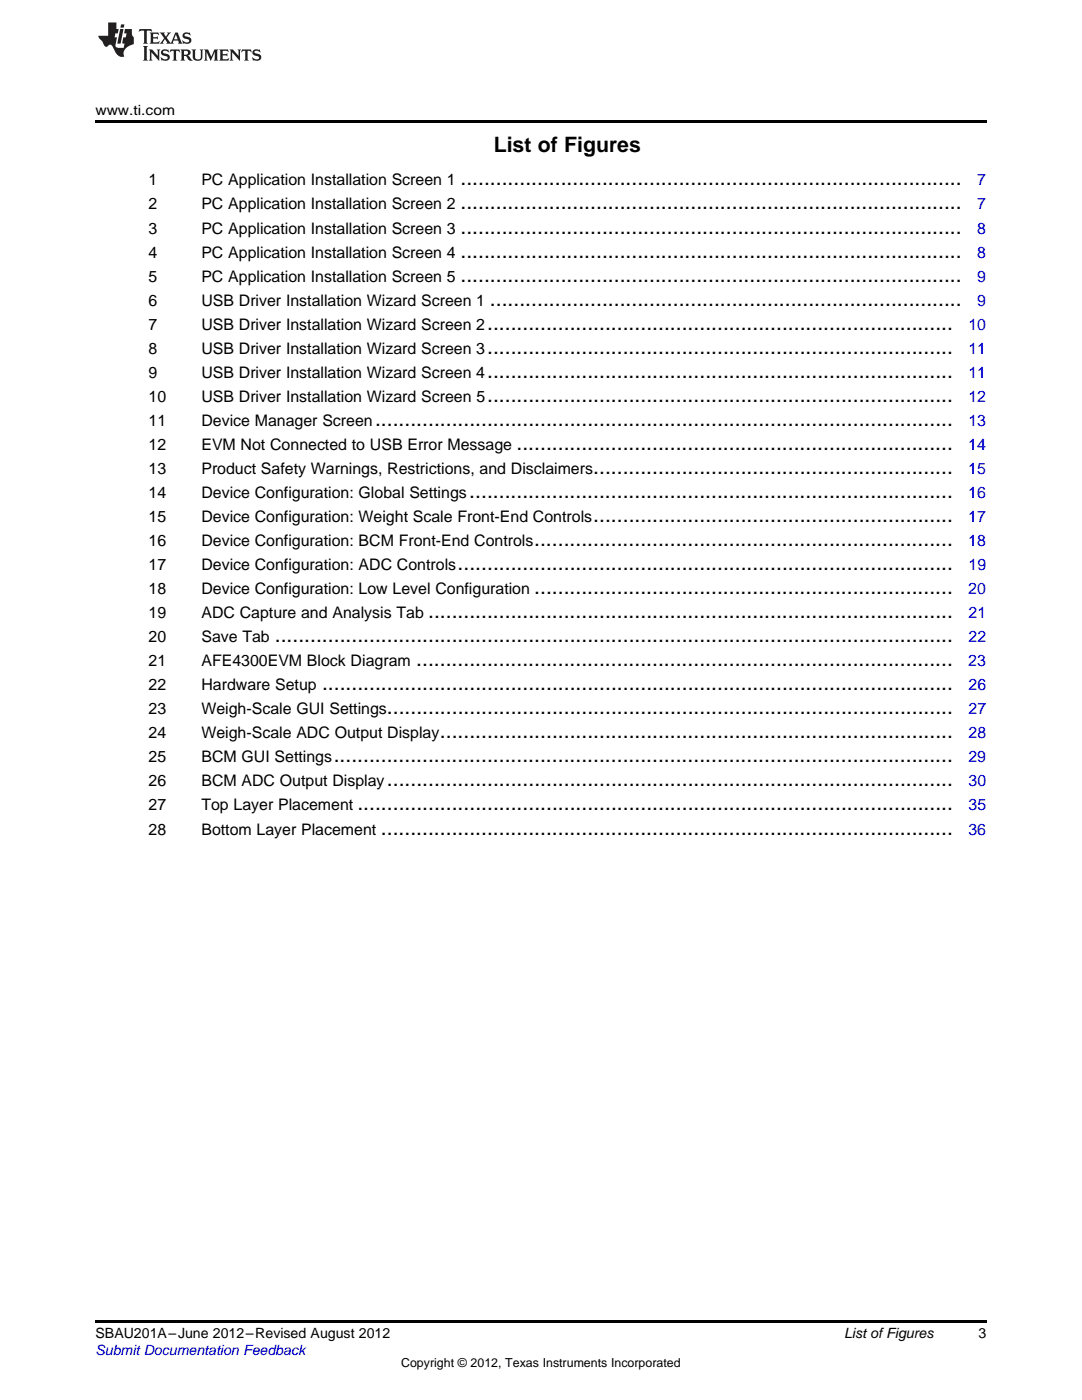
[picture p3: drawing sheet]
<svg xmlns="http://www.w3.org/2000/svg" width="216mm" height="279mm" viewBox="0 0 216 279" stroke-linecap="round" stroke-linejoin="round" font-family="sans-serif">
<defs><g id="words">
<g font-size="4.2">
<text x="98.5" y="30.3">List of Figures</text>
<text x="91.9" y="37">.....................................................................................</text>
<text x="91.9" y="41.8">.....................................................................................</text>
<text x="91.9" y="46.6">.....................................................................................</text>
<text x="91.9" y="51.4">.....................................................................................</text>
<text x="91.9" y="56.2">.....................................................................................</text>
<text x="97.2" y="65.8">...............................................................................</text>
<text x="97.8" y="61">................................................................................</text>
<text x="97.2" y="70.6">...............................................................................</text>
<text x="97.2" y="75.4">...............................................................................</text>
<text x="97.2" y="80.2">...............................................................................</text>
<text x="74.8" y="85">..................................................................................................</text>
<text x="103.1" y="89.8">..........................................................................</text>
<text x="118.4" y="94.6">.............................................................</text>
<text x="93.6" y="99.4">..................................................................................</text>
<text x="118.4" y="104.2">.............................................................</text>
<text x="91.3" y="113.8">....................................................................................</text>
<text x="106.6" y="109">.......................................................................</text>
<text x="106.6" y="118.6">.......................................................................</text>
<text x="85.4" y="123.4">.........................................................................................</text>
<text x="54.8" y="128.2">...................................................................................................................</text>
<text x="64.3" y="137.8">...........................................................................................................</text>
<text x="83.1" y="133">...........................................................................................</text>
<text x="77.2" y="142.6">................................................................................................</text>
<text x="87.8" y="147.4">.......................................................................................</text>
<text x="66.6" y="152.2">.........................................................................................................</text>
<text x="71.3" y="161.7">.....................................................................................................</text>
<text x="77.2" y="157">................................................................................................</text>
<text x="76" y="166.5">.................................................................................................</text>
</g>
<g font-size="3.2">
<text x="29.6" y="37">1</text>
<text x="29.6" y="41.8">2</text>
<text x="40.2" y="37">PC Application Installation Screen 1</text>
<text x="40.2" y="41.8">PC Application Installation Screen 2</text>
<text x="29.6" y="46.6">3</text>
<text x="40.2" y="46.6">PC Application Installation Screen 3</text>
<text x="29.6" y="51.4">4</text>
<text x="40.2" y="51.4">PC Application Installation Screen 4</text>
<text x="29.6" y="56.2">5</text>
<text x="40.2" y="56.2">PC Application Installation Screen 5</text>
<text x="29.6" y="61">6</text>
<text x="29.6" y="65.8">7</text>
<text x="40.2" y="61">USB Driver Installation Wizard Screen 1</text>
<text x="40.2" y="65.8">USB Driver Installation Wizard Screen 2</text>
<text x="29.6" y="70.6">8</text>
<text x="40.2" y="70.6">USB Driver Installation Wizard Screen 3</text>
<text x="29.6" y="75.4">9</text>
<text x="40.2" y="75.4">USB Driver Installation Wizard Screen 4</text>
<text x="29.6" y="80.2">10</text>
<text x="40.2" y="80.2">USB Driver Installation Wizard Screen 5</text>
<text x="29.6" y="85">11</text>
<text x="29.6" y="89.8">12</text>
<text x="40.2" y="85">Device Manager Screen</text>
<text x="40.2" y="89.8">EVM Not Connected to USB Error Message</text>
<text x="29.6" y="94.6">13</text>
<text x="40.2" y="94.6">Product Safety Warnings, Restrictions, and Disclaimers</text>
<text x="29.6" y="99.4">14</text>
<text x="40.2" y="99.4">Device Configuration: Global Settings</text>
<text x="29.6" y="104.2">15</text>
<text x="40.2" y="104.2">Device Configuration: Weight Scale Front-End Controls</text>
<text x="29.6" y="109">16</text>
<text x="29.6" y="113.8">17</text>
<text x="40.2" y="109">Device Configuration: BCM Front-End Controls</text>
<text x="40.2" y="113.8">Device Configuration: ADC Controls</text>
<text x="29.6" y="118.6">18</text>
<text x="40.2" y="118.6">Device Configuration: Low Level Configuration</text>
<text x="29.6" y="123.4">19</text>
<text x="40.2" y="123.4">ADC Capture and Analysis Tab</text>
<text x="29.6" y="128.2">20</text>
<text x="40.2" y="128.2">Save Tab</text>
<text x="29.6" y="133">21</text>
<text x="29.6" y="137.8">22</text>
<text x="40.2" y="133">AFE4300EVM Block Diagram</text>
<text x="40.2" y="137.8">Hardware Setup</text>
<text x="29.6" y="142.6">23</text>
<text x="40.2" y="142.6">Weigh-Scale GUI Settings</text>
<text x="29.6" y="147.4">24</text>
<text x="40.2" y="147.4">Weigh-Scale ADC Output Display</text>
<text x="29.6" y="152.2">25</text>
<text x="40.2" y="152.2">BCM GUI Settings</text>
<text x="29.6" y="157">26</text>
<text x="29.6" y="161.7">27</text>
<text x="40.2" y="157">BCM ADC Output Display</text>
<text x="40.2" y="161.7">Top Layer Placement</text>
<text x="29.6" y="166.5">28</text>
<text x="40.2" y="166.5">Bottom Layer Placement</text>
</g>
<g font-size="3.2" fill="#00f">
<text x="195" y="37">7</text>
<text x="195" y="41.8">7</text>
<text x="195" y="46.6">8</text>
<text x="195" y="51.4">8</text>
<text x="195" y="56.2">9</text>
<text x="193.2" y="65.8">10</text>
<text x="195" y="61">9</text>
<text x="193.2" y="70.6">11</text>
<text x="193.2" y="75.4">11</text>
<text x="193.2" y="80.2">12</text>
<text x="193.2" y="89.8">14</text>
<text x="193.2" y="85">13</text>
<text x="193.2" y="94.6">15</text>
<text x="193.2" y="99.4">16</text>
<text x="193.2" y="104.2">17</text>
<text x="193.2" y="109">18</text>
<text x="193.3" y="113.8">19</text>
<text x="193.2" y="118.6">20</text>
<text x="193.3" y="123.4">21</text>
<text x="193.3" y="128.2">22</text>
<text x="193.2" y="133">23</text>
<text x="193.3" y="137.8">26</text>
<text x="193.3" y="142.6">27</text>
<text x="193.3" y="147.4">28</text>
<text x="193.2" y="152.2">29</text>
<text x="193.3" y="157">30</text>
<text x="193.3" y="161.7">35</text>
<text x="193.2" y="166.5">36</text>
</g>
<g font-size="2.8">
<text x="19" y="23">www.ti.com</text>
<text x="19" y="267.1">SBAU201A–June 2012–Revised August 2012</text>
<text x="168.4" y="267.1">List ofFigures</text>
<text x="195.3" y="267">3</text>
</g>
<text font-size="2.8" fill="#00f" x="19" y="270.4">Submit Documentation Feedback</text>
<text font-size="2.5" x="80" y="272.7">Copyright © 2012, Texas Instruments Incorporated</text>
</g></defs>
<g fill="#231f20">
<path d="M27.8 5.8l-.1 .6 .5-.3h.5l.1 .2v2.1l-.3 .3h1l-.2-.3v-2.1v-.2h.6l.4 .3-.1-.6zM29.9 6.5l.2 .4v1.5l-.2 .3h1.8l.1-.5a1.04 1.04 0 0 1-1.2 .1v-.6h.5l.4 .2v-.7l-.4 .2h-.5v-.6h.8l.3 .2-.1-.5zM31.9 6.5l.9 1.1-1 1.1h.9l-.2-.2 .4-.7 .5 .7-.2 .2h1.5l-.2-.2 .1-.4h.9l.2 .4-.2 .2h.9l-.2-.3-.7-1.9h-.5l-.9 2.1-.8-1.1 .8-1h-.8l.2 .3-.4 .5-.4-.6 .2-.2zM35.1 6.9l.4 .9h-.8zM36.6 6.6a.63 .63 0 0 0-.2 .7 .63 .63 0 0 0 .6 .4l.6 .2 .2 .2a.75 .75 0 0 1-.8 .4 .75 .75 0 0 1-.6-.5l.1 .7 .2-.1a1.11 1.11 0 0 0 1.5-.5 1.13 1.13 0 0 0-1.3-.9v-.3a1.04 1.04 0 0 1 1.1 .2l-.1-.6-.2 .1-.5-.1zM28.5 9.2l.3 .3v2.2l-.3 .4h1l-.2-.4v-2.2l.2-.3zM29.7 9.9l.2 .3v1.5l-.2 .4h.7l-.2-.4v-1.3l1.6 1.7v-1.9l.2-.3h-.7l.2 .3v.9l-1.1-1.2zM32.3 10a.62 .62 0 0 0-.2 .7 .62 .62 0 0 0 .6 .4l.6 .2 .2 .2a.76 .76 0 0 1-.8 .4 .76 .76 0 0 1-.6-.5l.1 .7 .2-.1a1.11 1.11 0 0 0 1.5-.6 1.13 1.13 0 0 0-1.3-.8v-.3a1.04 1.04 0 0 1 1.1 .1l-.1-.5-.2 .1-.5-.2zM34 9.9l-.1 .6a.61 .61 0 0 1 .7-.3l.1 1.5-.3 .4h1l-.3-.4 .1-1.5a.63 .63 0 0 1 .7 .3l-.1-.6zM36 9.9l.2 .3v1.5l-.2 .4h.9l-.2-.2v-.7l.6 .2a.76 .76 0 0 0 1.1 .6l-1-.9a.58 .58 0 0 0 .6-.6 .58 .58 0 0 0-.5-.6zM36.7 10.2l.1-.1a.45 .45 0 0 1 .6 .1 .45 .45 0 0 1 .1 .5l-.8 .2zM38.2 9.9l.2 .2a2.17 2.17 0 0 0 .4 1.9 .99 .99 0 0 0 1.6-.7v-1.1l.2-.3h-.7l.1 .2a1.92 1.92 0 0 1-.1 1.7 .6 .6 0 0 1-1-.5v-1.1l.2-.3zM40.7 9.9l.2 .3v1.5l-.2 .4h.7l-.2-.4v-1.4l.8 1.8 .9-1.8v1.4l-.2 .4h.9l-.3-.4v-1.5l.3-.3h-.8l-.6 1.4-.7-1.4zM43.7 9.9l.3 .3v1.5l-.3 .4h1.9l.1-.6a1.04 1.04 0 0 1-1.3 .2v-.6h.6l.4 .1v-.6l-.4 .2h-.6l.1-.6h.7l.4 .2-.1-.5zM45.8 9.9l.2 .3v1.5l-.2 .4h.8l-.3-.4v-1.3l1.6 1.7v-1.9l.2-.3h-.7l.2 .3v.9l-1.1-1.2zM48.3 9.9l-.1 .6a.61 .61 0 0 1 .7-.3v1.5l-.2 .4h.9l-.2-.4v-1.5a.63 .63 0 0 1 .8 .3l-.1-.6zM50.6 10a.62 .62 0 0 0-.2 .7 .62 .62 0 0 0 .6 .4l.6 .2 .1 .2a.76 .76 0 0 1-.7 .4 .76 .76 0 0 1-.6-.5l.1 .7 .1-.1a1.11 1.11 0 0 0 1.5-.6 1.13 1.13 0 0 0-1.2-.8l-.1-.3a1.04 1.04 0 0 1 1.2 .1l-.2-.5-.1 .1-.5-.2z"/>
<path d="M21.6 4.5v2.6h-2l.1 .4 .8 .9a.91 .91 0 0 0 .9 .9 .56 .56 0 0 1 .5-.4 .56 .56 0 0 1 .5 .3l.4 .8a1.53 1.53 0 0 0 2 1.3 1.54 1.54 0 0 1 1-2.1l.9-.4-.1-1.4a1.52 1.52 0 0 1-.3-1.6h-1.4l-.1 .9h.5l-.2 .8h-.5l-.2 .9v.2l.4 .1-.1 .9a1.93 1.93 0 0 1-1.6-.3l.2-1.8h-.4l.1-.8h.5l.2-.9h-.5v-1.3zM24 5.8l-.6 2.9h.7l.5-2.9zM24.2 4.9l-.2 .6h.7l.1-.6z"/>
</g>
<path d="M19 24h177.8v.6h-177.8zM19 263.5h177.8v.6h-177.8z" fill="#000"/>
<use href="#words"/>
</svg>
